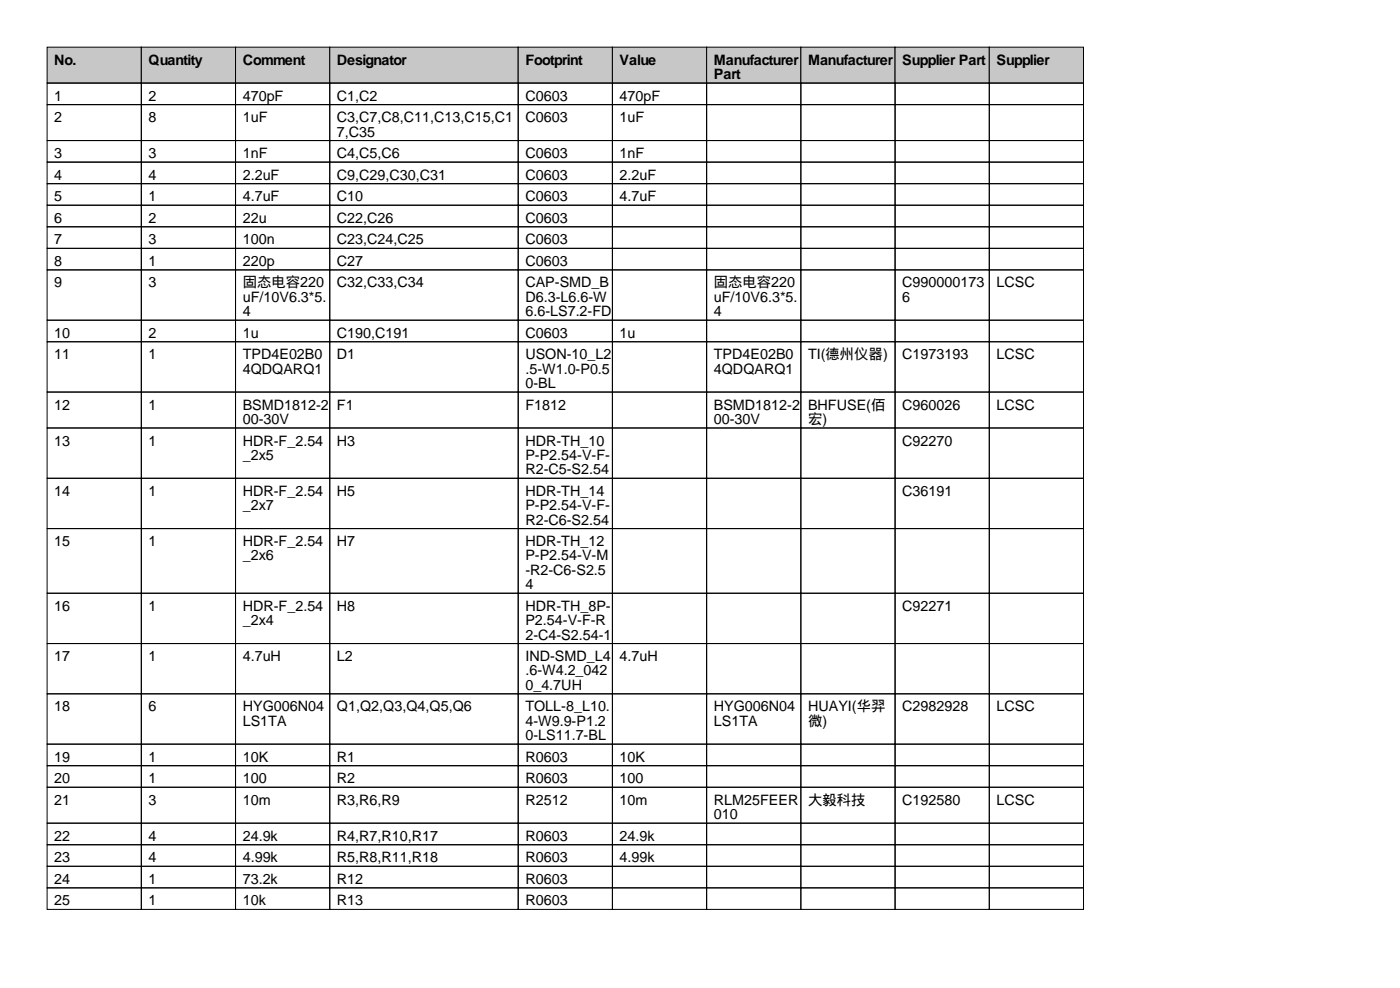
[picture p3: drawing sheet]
<svg xmlns="http://www.w3.org/2000/svg" width="297mm" height="210mm" viewBox="0 0 297 210" stroke-linecap="round" stroke-linejoin="round" font-family="sans-serif">
<defs><g id="words">
<g font-size="3">
<text x="11.5" y="13.7">No.</text>
<text x="31.5" y="13.7">Quantity</text>
<text x="51.5" y="13.7">Comment</text>
<text x="71.5" y="13.7">Designator</text>
<text x="111.5" y="13.7">Footprint</text>
<text x="131.5" y="13.7">Value</text>
<text x="151.5" y="13.7">Manufacturer</text>
<text x="151.5" y="16.8">Part</text>
<text x="171.5" y="13.7">Manufacturer</text>
<text x="191.5" y="13.7">Supplier Part</text>
<text x="211.5" y="13.7">Supplier</text>
<text x="11.5" y="21.3">1</text>
<text x="31.5" y="21.3">2</text>
<text x="51.5" y="21.3">470pF</text>
<text x="71.5" y="21.3">C1,C2</text>
<text x="111.5" y="21.3">C0603</text>
<text x="131.5" y="21.3">470pF</text>
<text x="11.5" y="25.9">2</text>
<text x="31.5" y="25.9">8</text>
<text x="51.5" y="25.9">1uF</text>
<text x="71.5" y="25.9">C3,C7,C8,C11,C13,C15,C1</text>
<text x="71.5" y="29">7,C35</text>
<text x="111.5" y="25.9">C0603</text>
<text x="131.5" y="25.9">1uF</text>
<text x="11.5" y="33.5">3</text>
<text x="31.5" y="33.5">3</text>
<text x="51.5" y="33.5">1nF</text>
<text x="71.5" y="33.5">C4,C5,C6</text>
<text x="111.5" y="33.5">C0603</text>
<text x="131.5" y="33.5">1nF</text>
<text x="11.5" y="38.1">4</text>
<text x="31.5" y="38.1">4</text>
<text x="51.5" y="38.1">2.2uF</text>
<text x="71.5" y="38.1">C9,C29,C30,C31</text>
<text x="111.5" y="38.1">C0603</text>
<text x="131.5" y="38.1">2.2uF</text>
<text x="11.5" y="42.7">5</text>
<text x="11.5" y="47.2">6</text>
<text x="31.5" y="42.7">1</text>
<text x="31.5" y="47.2">2</text>
<text x="51.5" y="42.7">4.7uF</text>
<text x="51.5" y="47.2">22u</text>
<text x="71.5" y="42.7">C10</text>
<text x="71.5" y="47.2">C22,C26</text>
<text x="111.5" y="42.7">C0603</text>
<text x="111.5" y="47.2">C0603</text>
<text x="131.5" y="42.7">4.7uF</text>
<text x="11.5" y="51.8">7</text>
<text x="31.5" y="51.8">3</text>
<text x="51.5" y="51.8">100n</text>
<text x="71.5" y="51.8">C23,C24,C25</text>
<text x="111.5" y="51.8">C0603</text>
<text x="11.5" y="56.4">8</text>
<text x="31.5" y="56.4">1</text>
<text x="51.5" y="56.4">220p</text>
<text x="71.5" y="56.4">C27</text>
<text x="111.5" y="56.4">C0603</text>
<text x="11.5" y="61">9</text>
<text x="31.5" y="61">3</text>
<text x="51.5" y="61">固态电容220</text>
<text x="51.5" y="64">uF/10V6.3*5.</text>
<text x="71.5" y="61">C32,C33,C34</text>
<text x="111.5" y="61">CAP-SMD_B</text>
<text x="111.5" y="64">D6.3-L6.6-W</text>
<text x="151.5" y="61">固态电容220</text>
<text x="151.5" y="64">uF/10V6.3*5.</text>
<text x="191.5" y="61">C990000173</text>
<text x="191.5" y="64">6</text>
<text x="211.5" y="61">LCSC</text>
<text x="11.5" y="71.6">10</text>
<text x="31.5" y="71.6">2</text>
<text x="51.5" y="67.1">4</text>
<text x="51.5" y="71.6">1u</text>
<text x="71.5" y="71.6">C190,C191</text>
<text x="111.5" y="67.1">6.6-LS7.2-FD</text>
<text x="111.5" y="71.6">C0603</text>
<text x="131.5" y="71.6">1u</text>
<text x="151.5" y="67.1">4</text>
<text x="11.5" y="76.2">11</text>
<text x="31.5" y="76.2">1</text>
<text x="51.5" y="76.2">TPD4E02B0</text>
<text x="71.5" y="76.2">D1</text>
<text x="111.5" y="76.2">USON-10_L2</text>
<text x="151.5" y="76.2">TPD4E02B0</text>
<text x="171.5" y="76.2">TI(德州仪器)</text>
<text x="191.5" y="76.2">C1973193</text>
<text x="211.5" y="76.2">LCSC</text>
<text x="51.5" y="79.3">4QDQARQ1</text>
<text x="111.5" y="79.3">.5-W1.0-P0.5</text>
<text x="111.5" y="82.3">0-BL</text>
<text x="151.5" y="79.3">4QDQARQ1</text>
<text x="11.5" y="86.9">12</text>
<text x="31.5" y="86.9">1</text>
<text x="51.5" y="86.9">BSMD1812-2</text>
<text x="51.5" y="89.9">00-30V</text>
<text x="71.5" y="86.9">F1</text>
<text x="111.5" y="86.9">F1812</text>
<text x="151.5" y="86.9">BSMD1812-2</text>
<text x="151.5" y="89.9">00-30V</text>
<text x="171.5" y="86.9">BHFUSE(佰</text>
<text x="171.5" y="89.9">宏)</text>
<text x="191.5" y="86.9">C960026</text>
<text x="211.5" y="86.9">LCSC</text>
<text x="11.5" y="94.5">13</text>
<text x="31.5" y="94.5">1</text>
<text x="51.5" y="94.5">HDR-F_2.54</text>
<text x="71.5" y="94.5">H3</text>
<text x="111.5" y="94.5">HDR-TH_10</text>
<text x="191.5" y="94.5">C92270</text>
<text x="51.5" y="97.5">_2x5</text>
<text x="111.5" y="97.5">P-P2.54-V-F-</text>
<text x="111.5" y="100.6">R2-C5-S2.54</text>
<text x="11.5" y="105.2">14</text>
<text x="31.5" y="105.2">1</text>
<text x="51.5" y="105.2">HDR-F_2.54</text>
<text x="71.5" y="105.2">H5</text>
<text x="111.5" y="105.2">HDR-TH_14</text>
<text x="191.5" y="105.2">C36191</text>
<text x="51.5" y="108.2">_2x7</text>
<text x="111.5" y="108.2">P-P2.54-V-F-</text>
<text x="111.5" y="111.3">R2-C6-S2.54</text>
<text x="11.5" y="115.8">15</text>
<text x="31.5" y="115.8">1</text>
<text x="51.5" y="115.8">HDR-F_2.54</text>
<text x="51.5" y="118.9">_2x6</text>
<text x="71.5" y="115.8">H7</text>
<text x="111.5" y="115.8">HDR-TH_12</text>
<text x="111.5" y="118.9">P-P2.54-V-M</text>
<text x="111.5" y="121.9">-R2-C6-S2.5</text>
<text x="111.5" y="125">4</text>
<text x="11.5" y="129.5">16</text>
<text x="31.5" y="129.5">1</text>
<text x="51.5" y="129.5">HDR-F_2.54</text>
<text x="71.5" y="129.5">H8</text>
<text x="111.5" y="129.5">HDR-TH_8P-</text>
<text x="191.5" y="129.5">C92271</text>
<text x="51.5" y="132.6">_2x4</text>
<text x="111.5" y="132.6">P2.54-V-F-R</text>
<text x="111.5" y="135.6">2-C4-S2.54-1</text>
<text x="11.5" y="140.2">17</text>
<text x="31.5" y="140.2">1</text>
<text x="51.5" y="140.2">4.7uH</text>
<text x="71.5" y="140.2">L2</text>
<text x="111.5" y="140.2">IND-SMD_L4</text>
<text x="111.5" y="143.3">.6-W4.2_042</text>
<text x="131.5" y="140.2">4.7uH</text>
<text x="111.5" y="146.3">0_4.7UH</text>
<text x="11.5" y="150.9">18</text>
<text x="31.5" y="150.9">6</text>
<text x="51.5" y="150.9">HYG006N04</text>
<text x="51.5" y="153.9">LS1TA</text>
<text x="71.5" y="150.9">Q1,Q2,Q3,Q4,Q5,Q6</text>
<text x="111.5" y="150.9">TOLL-8_L10.</text>
<text x="111.5" y="153.9">4-W9.9-P1.2</text>
<text x="151.5" y="150.9">HYG006N04</text>
<text x="151.5" y="153.9">LS1TA</text>
<text x="171.5" y="150.9">HUAYI(华羿</text>
<text x="171.5" y="153.9">微)</text>
<text x="191.5" y="150.9">C2982928</text>
<text x="211.5" y="150.9">LCSC</text>
<text x="11.5" y="161.5">19</text>
<text x="31.5" y="161.5">1</text>
<text x="51.5" y="161.5">10K</text>
<text x="71.5" y="161.5">R1</text>
<text x="111.5" y="157">0-LS11.7-BL</text>
<text x="111.5" y="161.5">R0603</text>
<text x="131.5" y="161.5">10K</text>
<text x="11.5" y="166.1">20</text>
<text x="31.5" y="166.1">1</text>
<text x="51.5" y="166.1">100</text>
<text x="71.5" y="166.1">R2</text>
<text x="111.5" y="166.1">R0603</text>
<text x="131.5" y="166.1">100</text>
<text x="11.5" y="170.7">21</text>
<text x="31.5" y="170.7">3</text>
<text x="51.5" y="170.7">10m</text>
<text x="71.5" y="170.7">R3,R6,R9</text>
<text x="111.5" y="170.7">R2512</text>
<text x="131.5" y="170.7">10m</text>
<text x="151.5" y="170.7">RLM25FEER</text>
<text x="151.5" y="173.7">010</text>
<text x="171.5" y="170.7">大毅科技</text>
<text x="191.5" y="170.7">C192580</text>
<text x="211.5" y="170.7">LCSC</text>
<text x="11.5" y="178.3">22</text>
<text x="31.5" y="178.3">4</text>
<text x="51.5" y="178.3">24.9k</text>
<text x="71.5" y="178.3">R4,R7,R10,R17</text>
<text x="111.5" y="178.3">R0603</text>
<text x="131.5" y="178.3">24.9k</text>
<text x="11.5" y="182.9">23</text>
<text x="31.5" y="182.9">4</text>
<text x="51.5" y="182.9">4.99k</text>
<text x="71.5" y="182.9">R5,R8,R11,R18</text>
<text x="111.5" y="182.9">R0603</text>
<text x="131.5" y="182.9">4.99k</text>
<text x="11.5" y="187.5">24</text>
<text x="31.5" y="187.5">1</text>
<text x="51.5" y="187.5">73.2k</text>
<text x="71.5" y="187.5">R12</text>
<text x="111.5" y="187.5">R0603</text>
<text x="11.5" y="192">25</text>
<text x="31.5" y="192">1</text>
<text x="51.5" y="192">10k</text>
<text x="71.5" y="192">R13</text>
<text x="111.5" y="192">R0603</text>
</g>
</g></defs>
<g fill="#c7c7c7" stroke="#000" stroke-width=".21">
<path d="M10 10h20v7.6h-20z"/>
<path d="M30 10h20v7.6h-20z"/>
<path d="M50 10h20v7.6h-20z"/>
<path d="M70 10h40v7.6h-40z"/>
<path d="M110 10h20v7.6h-20z"/>
<path d="M130 10h20v7.6h-20z"/>
<path d="M150 10h20v7.6h-20z"/>
<path d="M170 10h20v7.6h-20z"/>
<path d="M190 10h20v7.6h-20z"/>
<path d="M210 10h20v7.6h-20z"/>
</g>
<g fill="none" stroke="#000" stroke-width=".21">
<path d="M10 17.6h20v4.6h-20zM30 17.6h20v4.6h-20zM50 17.6h20v4.6h-20zM70 17.6h40v4.6h-40zM110 17.6h20v4.6h-20zM130 17.6h20v4.6h-20zM150 17.6h20v4.6h-20zM170 17.6h20v4.6h-20zM190 17.6h20v4.6h-20zM210 17.6h20v4.6h-20zM10 22.2h20v7.6h-20zM10 29.8h20v4.6h-20z"/>
<path d="M10 34.4h20v4.6h-20zM10 39h20v4.5h-20zM30 22.2h20v7.6h-20zM30 29.8h20v4.6h-20zM30 34.4h20v4.6h-20zM30 39h20v4.5h-20zM50 22.2h20v7.6h-20zM50 29.8h20v4.6h-20zM50 34.4h20v4.6h-20zM50 39h20v4.5h-20zM70 22.2h40v7.6h-40zM70 29.8h40v4.6h-40z"/>
<path d="M70 34.4h40v4.6h-40zM70 39h40v4.5h-40zM110 22.2h20v7.6h-20zM110 29.8h20v4.6h-20zM110 34.4h20v4.6h-20zM110 39h20v4.5h-20zM130 22.2h20v7.6h-20zM130 29.8h20v4.6h-20zM130 34.4h20v4.6h-20zM130 39h20v4.5h-20zM150 22.2h20v7.6h-20zM150 29.8h20v4.6h-20z"/>
<path d="M150 34.4h20v4.6h-20zM150 39h20v4.5h-20zM170 22.2h20v7.6h-20zM170 29.8h20v4.6h-20zM170 34.4h20v4.6h-20zM170 39h20v4.5h-20zM190 22.2h20v7.6h-20zM190 29.8h20v4.6h-20zM190 34.4h20v4.6h-20zM190 39h20v4.5h-20zM210 22.2h20v7.6h-20zM210 29.8h20v4.6h-20z"/>
<path d="M210 34.4h20v4.6h-20zM210 39h20v4.5h-20zM10 43.5h20v4.6h-20zM10 48.1h20v4.6h-20zM10 52.7h20v4.5h-20zM10 57.2h20v10.7h-20zM30 43.5h20v4.6h-20zM30 48.1h20v4.6h-20zM30 52.7h20v4.5h-20zM30 57.2h20v10.7h-20zM50 43.5h20v4.6h-20zM50 48.1h20v4.6h-20z"/>
<path d="M50 52.7h20v4.5h-20zM50 57.2h20v10.7h-20zM70 43.5h40v4.6h-40zM70 48.1h40v4.6h-40zM70 52.7h40v4.5h-40zM70 57.2h40v10.7h-40zM110 43.5h20v4.6h-20zM110 48.1h20v4.6h-20zM110 52.7h20v4.5h-20zM110 57.2h20v10.7h-20zM130 43.5h20v4.6h-20zM130 48.1h20v4.6h-20z"/>
<path d="M130 52.7h20v4.5h-20zM130 57.2h20v10.7h-20zM150 43.5h20v4.6h-20zM150 48.1h20v4.6h-20zM150 52.7h20v4.5h-20zM150 57.2h20v10.7h-20zM170 43.5h20v4.6h-20zM170 48.1h20v4.6h-20zM170 52.7h20v4.5h-20zM170 57.2h20v10.7h-20zM190 43.5h20v4.6h-20zM190 48.1h20v4.6h-20z"/>
<path d="M190 52.7h20v4.5h-20zM190 57.2h20v10.7h-20zM210 43.5h20v4.6h-20zM210 48.1h20v4.6h-20zM210 52.7h20v4.5h-20zM210 57.2h20v10.7h-20zM10 67.9h20v4.6h-20zM10 72.5h20v10.7h-20zM30 67.9h20v4.6h-20zM30 72.5h20v10.7h-20zM50 67.9h20v4.6h-20zM50 72.5h20v10.7h-20z"/>
<path d="M70 67.9h40v4.6h-40zM70 72.5h40v10.7h-40zM110 67.9h20v4.6h-20zM110 72.5h20v10.7h-20zM130 67.9h20v4.6h-20zM130 72.5h20v10.7h-20zM150 67.9h20v4.6h-20zM150 72.5h20v10.7h-20zM170 67.9h20v4.6h-20zM170 72.5h20v10.7h-20zM190 67.9h20v4.6h-20zM190 72.5h20v10.7h-20z"/>
<path d="M210 67.9h20v4.6h-20zM210 72.5h20v10.7h-20zM10 83.2h20v7.6h-20zM10 90.8h20v10.6h-20zM30 83.2h20v7.6h-20zM30 90.8h20v10.6h-20zM50 83.2h20v7.6h-20zM50 90.8h20v10.6h-20zM70 83.2h40v7.6h-40zM70 90.8h40v10.6h-40zM110 83.2h20v7.6h-20zM110 90.8h20v10.6h-20z"/>
<path d="M130 83.2h20v7.6h-20zM130 90.8h20v10.6h-20zM150 83.2h20v7.6h-20zM150 90.8h20v10.6h-20zM170 83.2h20v7.6h-20zM170 90.8h20v10.6h-20zM190 83.2h20v7.6h-20zM190 90.8h20v10.6h-20zM210 83.2h20v7.6h-20zM210 90.8h20v10.6h-20zM10 101.4h20v10.7h-20zM10 112.1h20v13.7h-20z"/>
<path d="M30 101.4h20v10.7h-20zM30 112.1h20v13.7h-20zM50 101.4h20v10.7h-20zM50 112.1h20v13.7h-20zM70 101.4h40v10.7h-40zM70 112.1h40v13.7h-40zM110 101.4h20v10.7h-20zM110 112.1h20v13.7h-20zM130 101.4h20v10.7h-20zM130 112.1h20v13.7h-20zM150 101.4h20v10.7h-20zM150 112.1h20v13.7h-20z"/>
<path d="M170 101.4h20v10.7h-20zM170 112.1h20v13.7h-20zM190 101.4h20v10.7h-20zM190 112.1h20v13.7h-20zM210 101.4h20v10.7h-20zM210 112.1h20v13.7h-20zM10 125.8h20v10.7h-20zM10 136.5h20v10.7h-20zM30 125.8h20v10.7h-20zM30 136.5h20v10.7h-20zM50 125.8h20v10.7h-20zM50 136.5h20v10.7h-20z"/>
<path d="M70 125.8h40v10.7h-40zM70 136.5h40v10.7h-40zM110 125.8h20v10.7h-20zM110 136.5h20v10.7h-20zM130 125.8h20v10.7h-20zM130 136.5h20v10.7h-20zM150 125.8h20v10.7h-20zM150 136.5h20v10.7h-20zM170 125.8h20v10.7h-20zM170 136.5h20v10.7h-20zM190 125.8h20v10.7h-20zM190 136.5h20v10.7h-20z"/>
<path d="M210 125.8h20v10.7h-20zM210 136.5h20v10.7h-20zM10 147.2h20v10.6h-20zM10 157.8h20v4.6h-20zM30 147.2h20v10.6h-20zM30 157.8h20v4.6h-20zM50 147.2h20v10.6h-20zM50 157.8h20v4.6h-20zM70 147.2h40v10.6h-40zM70 157.8h40v4.6h-40zM110 147.2h20v10.6h-20zM110 157.8h20v4.6h-20z"/>
<path d="M130 147.2h20v10.6h-20zM130 157.8h20v4.6h-20zM150 147.2h20v10.6h-20zM150 157.8h20v4.6h-20zM170 147.2h20v10.6h-20zM170 157.8h20v4.6h-20zM190 147.2h20v10.6h-20zM190 157.8h20v4.6h-20zM210 147.2h20v10.6h-20zM210 157.8h20v4.6h-20zM10 162.4h20v4.6h-20zM10 167h20v7.6h-20z"/>
<path d="M10 174.6h20v4.6h-20zM10 179.2h20v4.5h-20zM30 162.4h20v4.6h-20zM30 167h20v7.6h-20zM30 174.6h20v4.6h-20zM30 179.2h20v4.5h-20zM50 162.4h20v4.6h-20zM50 167h20v7.6h-20zM50 174.6h20v4.6h-20zM50 179.2h20v4.5h-20zM70 162.4h40v4.6h-40zM70 167h40v7.6h-40z"/>
<path d="M70 174.6h40v4.6h-40zM70 179.2h40v4.5h-40zM110 162.4h20v4.6h-20zM110 167h20v7.6h-20zM110 174.6h20v4.6h-20zM110 179.2h20v4.5h-20zM130 162.4h20v4.6h-20zM130 167h20v7.6h-20zM130 174.6h20v4.6h-20zM130 179.2h20v4.5h-20zM150 162.4h20v4.6h-20zM150 167h20v7.6h-20z"/>
<path d="M150 174.6h20v4.6h-20zM150 179.2h20v4.5h-20zM170 162.4h20v4.6h-20zM170 167h20v7.6h-20zM170 174.6h20v4.6h-20zM170 179.2h20v4.5h-20zM190 162.4h20v4.6h-20zM190 167h20v7.6h-20zM190 174.6h20v4.6h-20zM190 179.2h20v4.5h-20zM210 162.4h20v4.6h-20zM210 167h20v7.6h-20z"/>
<path d="M210 174.6h20v4.6h-20zM210 179.2h20v4.5h-20zM10 183.7h20v4.6h-20zM10 188.3h20v4.6h-20zM30 183.7h20v4.6h-20zM30 188.3h20v4.6h-20zM50 183.7h20v4.6h-20zM50 188.3h20v4.6h-20zM70 183.7h40v4.6h-40zM70 188.3h40v4.6h-40zM110 183.7h20v4.6h-20zM110 188.3h20v4.6h-20z"/>
<path d="M130 183.7h20v4.6h-20zM130 188.3h20v4.6h-20zM150 183.7h20v4.6h-20zM150 188.3h20v4.6h-20zM170 183.7h20v4.6h-20zM170 188.3h20v4.6h-20zM190 183.7h20v4.6h-20zM190 188.3h20v4.6h-20zM210 183.7h20v4.6h-20zM210 188.3h20v4.6h-20z"/>
</g>
<use href="#words"/>
</svg>
